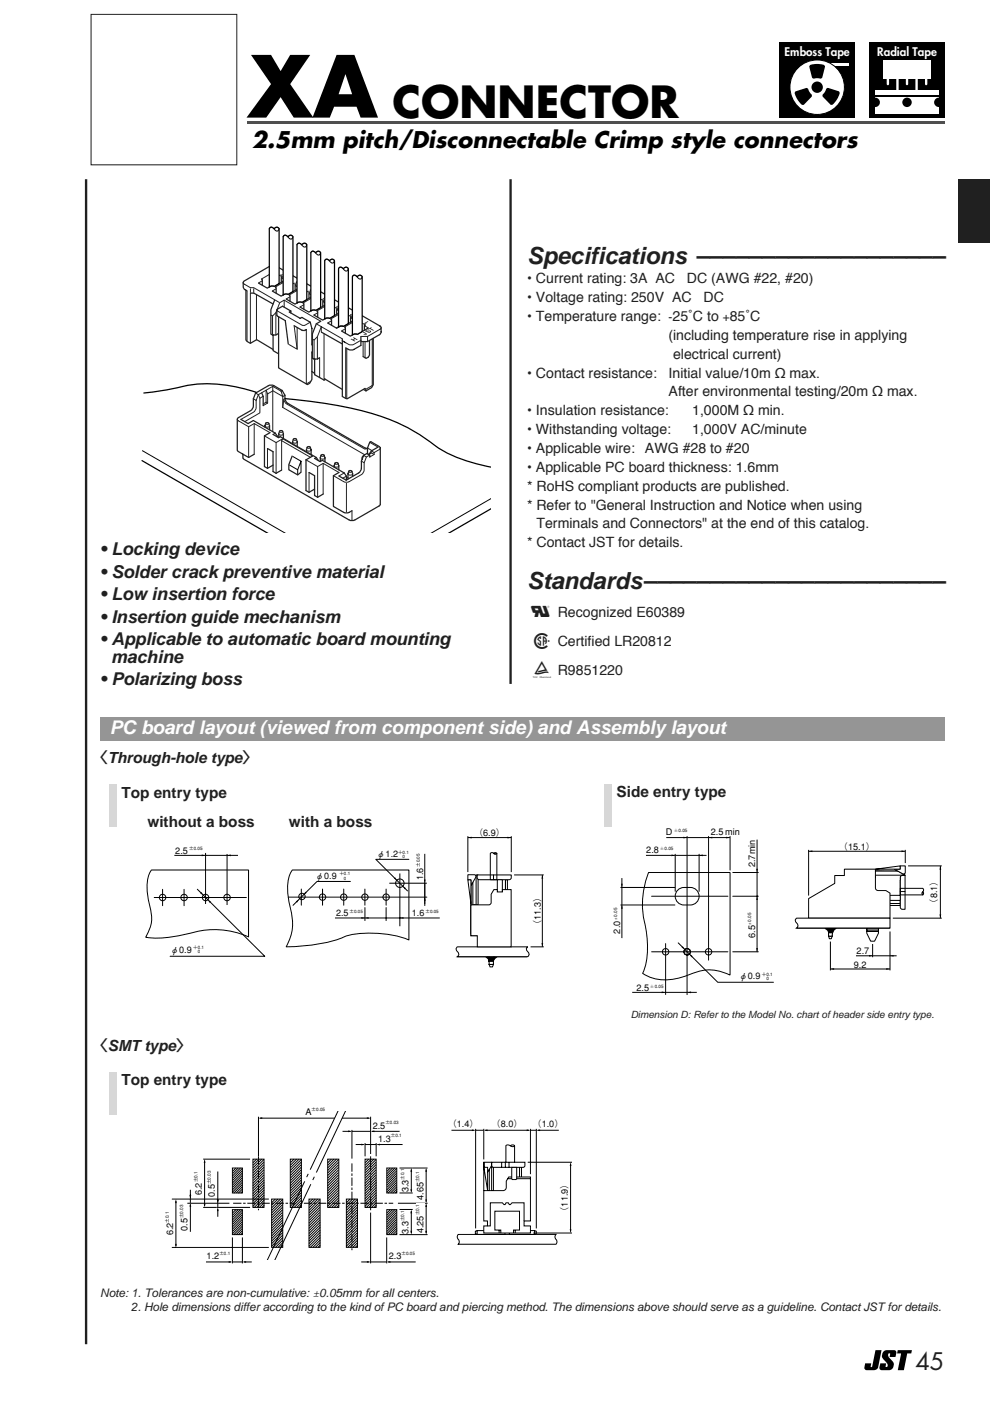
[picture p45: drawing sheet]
<svg xmlns="http://www.w3.org/2000/svg" width="210mm" height="297mm" viewBox="0 0 210 297" stroke-linecap="round" stroke-linejoin="round" font-family="sans-serif">
<defs><g id="words">
<text font-size="17.6" x="52.4" y="24.9">XA</text>
<text font-size="9.2" x="83.2" y="24.9">CONNECTOR</text>
<g font-size="7" fill="#231f20">
<text x="111.8" y="137.5">1</text>
<text x="111.8" y="143.7">2</text>
</g>
<g font-size="5" fill="#231f20">
<text x="111.8" y="56">Specifications –––––––––––––––––––</text>
<text x="111.8" y="124.9">Standards–––––––––––––––––––––––</text>
<text x="194.1" y="290.5">45</text>
</g>
<text font-size="4.8" x="53.4" y="31.3">2.5mm pitch/Disconnectable Crimp style connectors</text>
<text font-size="4.7" fill="#231f20" x="112.6" y="130.9">0</text>
<text font-size="4" fill="#fff" x="23.3" y="155.5">PC board layout (viewed from component side) and Assembly layout</text>
<g font-size="3.8" fill="#231f20">
<text x="21.3" y="117.7">• Locking device</text>
<text x="21.3" y="122.5">• Solder crack preventive material</text>
<text x="21.3" y="127.2">• Low insertion force</text>
<text x="21.3" y="132">• Insertion guide mechanism</text>
<text x="21.3" y="136.7">• Applicable to automatic board mounting</text>
<text x="23.6" y="140.5">machine</text>
<text x="21.3" y="145.2">• Polarizing boss</text>
</g>
<g font-size="3.2" fill="#231f20">
<text x="19.6" y="161.8">〈Through-hole type〉</text>
<text x="25.7" y="169.1">Top entry type</text>
<text x="130.7" y="169">Side entry type</text>
<text x="31.3" y="175.4">without a boss</text>
<text x="61.3" y="175.4">with a boss</text>
<text x="19.6" y="222.8">〈SMT type〉</text>
<text x="25.7" y="230.1">Top entry type</text>
</g>
<g font-size="3" fill="#231f20">
<text x="111.8" y="60">• Current rating: 3A AC</text>
<text x="111.8" y="64">• Voltage rating: 250V AC</text>
<text x="145.6" y="60">DC (AWG #22, #20)</text>
<text x="149.2" y="64">DC</text>
<text x="111.8" y="68">• Temperature range:</text>
<text x="142.6" y="68">25˚C to</text>
<text x="154.7" y="68">85˚C</text>
<text x="141.8" y="72">(including temperature rise in applying</text>
<text x="142.7" y="76">electrical current)</text>
<text x="111.8" y="80">• Contact resistance:</text>
<text x="141.8" y="80">Initial value/10m Ω max.</text>
<text x="111.8" y="88">• Insulation resistance:</text>
<text x="141.8" y="84">After environmental testing/20m Ω max.</text>
<text x="146.8" y="88">1,000M Ω min.</text>
<text x="111.8" y="92">• Withstanding voltage:</text>
<text x="146.8" y="92">1,000V AC/minute</text>
<text x="111.8" y="96">• Applicable wire:</text>
<text x="111.8" y="100">• Applicable PC board thickness: 1.6mm</text>
<text x="136.8" y="96">AWG #28 to #20</text>
<text x="111.8" y="104">* RoHS compliant products are published.</text>
<text x="111.8" y="108">* Refer to &quot;General Instruction and Notice when using</text>
<text x="113.7" y="112">Terminals and Connectors&quot; at the end of this catalog.</text>
<text x="111.8" y="116">* Contact JST for details.</text>
<text x="118.3" y="130.9">Recognized E60389</text>
<text x="118.3" y="137">Certified LR20812</text>
<text x="118.3" y="143.1">R9851220</text>
</g>
<g font-size="2.5" fill="#fff">
<text x="166.4" y="11.8">Emboss Tape</text>
<text x="186" y="11.8">Radial Tape</text>
</g>
<g font-size="2.5" fill="#231f20">
<text x="141.8" y="68">-</text>
<text x="153.3" y="68">+</text>
<text x="21.3" y="274.9">Note: 1. Tolerances are non-cumulative: ±0.05mm for all centers.</text>
<text x="27.8" y="277.9">2. Hole dimensions differ according to the kind of PC board and piercing method. The dimensions above should serve as a guideline. Contact JST for details.</text>
</g>
<text font-size="2.1" fill="#231f20" x="133.7" y="215.9">Dimension D: Refer to the Model No. chart of header side entry type.</text>
<g font-size="1.9">
<text x="100.5" y="177.3">（6.9）</text>
<text x="141.2" y="177.1">D</text>
<text x="150.7" y="177.1">2.5min</text>
<text x="37.2" y="181.1">2.5</text>
<text x="79.9" y="181.7">φ1.2</text>
<text x="137" y="180.9">2.8</text>
<text x="160.1" y="183.9" transform="rotate(-90 160.1 183.9)">2.7min</text>
<text x="177.9" y="180.2">（15.1）</text>
<text x="66.8" y="186.4">φ0.9</text>
<text x="89.7" y="186.7" transform="rotate(-90 89.7 186.7)">1.6</text>
<text x="71.2" y="194.3">2.5</text>
<text x="87.3" y="194.3">1.6</text>
<text x="114.7" y="197" transform="rotate(-90 114.7 197)">（11.3）</text>
<text x="131.5" y="197.9" transform="rotate(-90 131.5 197.9)">2.0</text>
<text x="198.7" y="192.4" transform="rotate(-90 198.7 192.4)">（8.1）</text>
<text x="36.1" y="202">φ0.9</text>
<text x="160.1" y="198.8" transform="rotate(-90 160.1 198.8)">6.5</text>
<text x="181.6" y="202.3">2.7</text>
<text x="156.6" y="207.6">φ0.9</text>
<text x="181" y="205.1">9.2</text>
<text x="134.9" y="210.1">2.5</text>
<text x="64.8" y="236.5">A</text>
<text x="79" y="239.3">2.5</text>
<text x="94.9" y="239">（1.4）</text>
<text x="104.2" y="239">（8.0）</text>
<text x="112.9" y="239">（1.0）</text>
<text x="80.2" y="242.1">1.3</text>
<text x="42.8" y="253.4" transform="rotate(-90 42.8 253.4)">6.2</text>
<text x="45.6" y="253.8" transform="rotate(-90 45.6 253.8)">0.5</text>
<text x="86.6" y="252.8" transform="rotate(-90 86.6 252.8)">3.3</text>
<text x="89.8" y="254.4" transform="rotate(-90 89.8 254.4)">4.65</text>
<text x="120.4" y="257.7" transform="rotate(-90 120.4 257.7)">（11.9）</text>
<text x="36.7" y="261.9" transform="rotate(-90 36.7 261.9)">6.2</text>
<text x="39.8" y="261" transform="rotate(-90 39.8 261)">0.5</text>
<text x="86.6" y="261.6" transform="rotate(-90 86.6 261.6)">3.3</text>
<text x="89.8" y="261.5" transform="rotate(-90 89.8 261.5)">4.25</text>
<text x="43.8" y="267">1.2</text>
<text x="82.4" y="267">2.3</text>
</g>
<g font-size="1">
<text x="142.9" y="176.3">±0.05</text>
<text x="40.1" y="180.3">±0.05</text>
<text x="72" y="185.6">＋0.1</text>
<text x="84.4" y="181">＋0.1</text>
<text x="84.4" y="181.8">0</text>
<text x="89" y="183.8" transform="rotate(-90 89 183.8)">±0.05</text>
<text x="139.9" y="180.3">±0.05</text>
<text x="72" y="186.5">0</text>
<text x="74.1" y="193.6">±0.05</text>
<text x="90.2" y="193.6">±0.05</text>
<text x="130.8" y="195.1" transform="rotate(-90 130.8 195.1)">± 0.05</text>
<text x="159.3" y="196.1" transform="rotate(-90 159.3 196.1)">±0.05</text>
<text x="41" y="201.1">＋0.1</text>
<text x="41" y="202.1">0</text>
<text x="137.8" y="209.5">±0.05</text>
<text x="161.6" y="206.9">＋0.1</text>
<text x="161.6" y="207.8">0</text>
<text x="66.1" y="235.6">±0.05</text>
<text x="81.7" y="238.4">±0.03</text>
<text x="82.9" y="241.2">±0.1</text>
<text x="41.9" y="250.7" transform="rotate(-90 41.9 250.7)">±0.1</text>
<text x="44.7" y="251.1" transform="rotate(-90 44.7 251.1)">±0.03</text>
<text x="85.7" y="250.1" transform="rotate(-90 85.7 250.1)">±0.1</text>
<text x="88.9" y="250.6" transform="rotate(-90 88.9 250.6)">±0.1</text>
<text x="88.9" y="257.7" transform="rotate(-90 88.9 257.7)">±0.1</text>
<text x="35.8" y="259.2" transform="rotate(-90 35.8 259.2)">±0.1</text>
<text x="38.9" y="258.3" transform="rotate(-90 38.9 258.3)">±0.03</text>
<text x="85.7" y="258.9" transform="rotate(-90 85.7 258.9)">±0.1</text>
<text x="46.5" y="266.1">±0.1</text>
<text x="85.1" y="266.1">±0.05</text>
</g>
</g></defs>
<path d="M184.3 8.9h16v16h-16z" fill="#000"/>
<g fill="#fff">
<path d="M187.3 12.8h10v4h-10z"/>
<path d="M188.1 15.6h.3l.1 .2v2l-.2 .3-.3-.3z"/>
<path d="M190.1 15.6h.4v.2v4.4l-.2 .2-.3-.2z"/>
<path d="M192.1 15.6h.4l.1 .2v2l-.3 .3-.2-.3z"/>
<path d="M194.2 15.6h.3l.1 .2v4.4l-.3 .2-.2-.2z"/>
<path d="M196.2 15.6h.3l.1 .2v2l-.2 .3-.3-.3z"/>
<path d="M185.6 19.2h13.5v5h-13.5z"/>
</g>
<g fill="#000">
<path d="M165.3 8.9h16v16h-16z"/>
<circle cx="185.6" cy="21.7" r="1"/>
<circle cx="192.3" cy="21.7" r="1"/>
<circle cx="199.1" cy="21.7" r="1"/>
</g>
<path d="M185.6 20.3h13.5" fill="none" stroke="#000" stroke-width=".25"/>
<path d="M175 13.4h5v.6h-5z" fill="#fff"/>
<circle cx="173.3" cy="18.5" r="5.8" fill="#fff" stroke="#000" stroke-width=".21"/>
<circle cx="173.3" cy="18.5" r="1.21" fill="#000"/>
<path d="M168.7 19.6l2.2-.8 .3 .2 .8 1.3-1.6 1.7a1.76 1.76 0 0 1-1.3-1.3zM171.8 14a3.9 3.9 0 0 1 2.9 0l-.5 2.3-.3 .2h-1.5zM175.4 18.8l2.3 .7a1.76 1.76 0 0 1-.6 1.8l-.2 .2a.63 .63 0 0 1-.7 .5l-1.6-1.7z" fill="#000" stroke="#000" stroke-width=".35"/>
<path d="M52.4 25.7h147.9v.6h-147.9z" fill="#4d4d4d"/>
<path d="M21 43h83v70h-83z" fill="#fff"/>
<g fill="none" stroke="#231f20" stroke-width=".21">
<path d="M52.4 61.8v10.4M53.1 62.1v10.7M54.4 62.5v9.5M58.7 65.7l5.3 3.2h.7l1.1-.6M60.3 63.6v1.5M61.3 73l1.5 .9M61.7 65.9l-.4 .2M62.4 69.1l.6 4.9M67.2 68.8l.8 .4M68.1 69.3v1.1M68.1 69.3l4.5 2.5M73.3 73.9v10.4"/>
<path d="M73.5 73.9v10.5M77 72.4v3.2"/>
</g>
<g fill="none" stroke="#231f20" stroke-width=".27">
<path d="M51.6 60v1l.8 .7M57.3 56.4l.6-.2 .6 .2 22.1 12.7 .2 .4M53.8 62.1l4.1 2.4M58.7 65.7l1.2-.8 1.8 1M58.8 67l1.7 1 .6 5M61.3 66.2l2.4 1.3 .3-.2 1.8 1M62.4 69.1l1.6 .9h.7M66.1 78.8l.6 .4M68.2 70.4l4.4 2.5M72.6 72.2v11.9M72.6 69.1l.2 .1M77 75.6l.4 .2"/>
<path d="M68.7 80.3l3.8 2.2M77.1 82.6l.5 .3"/>
</g>
<g fill="#231f20">
<path d="M74.3 66.6h.8l-.4-.2 .2-.1 .5 .3-1 .1v.2h.5l-.3 .1-.4-.1z"/>
<path d="M71.3 65l.2-.1a.52 .52 0 0 1 .9 0l-.2 .2-.1-.3h-.3l.1 .2-.4 .1 .4 .2h-.2l-.4-.1z"/>
<path d="M65.3 61.7h.6l-.2-.2 .2-.2 .5 .1 .1 .2-.1 .1-.2-.2h-.2l-.1 .1 .3 .1-.5 .3z"/>
<path d="M59.3 58.3l1.2-.3 .1 .1-.9 .2 .4 .3h-.2z"/>
<path d="M77.1 68.6l.9-.5 .1 .1-.6 .3 .2 .1-.1 .1z"/>
<path d="M68.2 63.4l.9-.4 .1 .1-.2 .1 .4 .2-1 .2zM68.6 63.4h.5l-.2-.2z"/>
<path d="M62.5 59.9l.4 .2 .1-.1-.3-.1 .1-.2 .4-.1 .3 .2a.61 .61 0 0 1-.5 .4 .61 .61 0 0 1-.6-.2zM63 59.8l.1 .2 .2-.2z"/>
</g>
<path d="M72.6 71.9v.3M72.8 69.2l-.6-.1-.8 .5M76.5 72.4h1.4M76.5 71.4v.7" fill="none" stroke="#231f20" stroke-width=".27"/>
<path d="M76.5 72.1l-1.4 .9-.6 .1-.6-.1-1.3-.8 .7 .5M80.8 69.5l-.2 .3-2.7 1.5h-1.4" fill="none" stroke="#231f20" stroke-width=".21"/>
<g fill="#231f20">
<path d="M74.3 71.9l.2-.1 .3 .2 .3-.2-.3-.2 .2-.1 .8 .5-.1 .1-.4-.2-.3 .2 .3 .2-.1 .1z"/>
<path d="M76.9 70.4l.2-.1 .7 .6-.6 .1-.2-.1 .6-.1z"/>
<path d="M77.4 70.1l.7-.2 .1 .1-.5 .2 .7-.1 .3 .2-.2 .2-.5 .1-.1-.1 .5-.1v-.2a.76 .76 0 0 1-1-.1z"/>
<path d="M78 69.8l.7-.4 .2 .1-.3 .1 .7 .4-.2 .1-.7-.4-.2 .2z"/>
</g>
<g fill="none" stroke="#231f20" stroke-width=".21">
<path d="M55.6 59.5l-.8 .5M57.8 57.9v2.7M58.6 58.4v2M58.9 58.3v2M59.6 58.9l.9 .5M59.9 58.7l-1-.5-.3 .1-.8-.5-2.4 1.4M60.7 59.6v2.7M61.8 60v2M51.6 60l1.5 1h.7l4.4 2.6M53.1 61.2v.8M53.8 61.2v.8M57.4 66.8l.4 .2 .7-.7 .8-2.1 1-.6 7.7 4.5"/>
<path d="M57.8 67v4M58.4 63.6l.8 .5M58.5 66.3v4.7M58.5 61.2l-.8 .5M61.5 62.9l-.8 .5M61.6 60.1v2M62.6 60.6l.8 .5M62.8 60.4l-1-.5-.2 .1-.9-.5-2.3 1.4M63 69.4v4.6M63.7 61.3v2.7M64.4 64.6l-.8 .5M64.5 61.8v2"/>
<path d="M64.7 61.7v2M65 69.9v11.5l.9-.5M65.5 62.3l.9 .5M65.7 62.1l-1-.5-.2 .1-.8-.5-2.4 1.4M66.6 72.1v4M66.6 63v2.7M67.3 71.4v4.7M67.4 66.3l-.9 .5M67.4 63.5v2M67.7 63.4v2M67.8 75.9v4.1M68.1 69.3l-.8 2.1-.7 .7-.4-.2"/>
<path d="M68.4 64l.9 .5M68.7 63.8l-1-.6-.3 .2-.8-.5-2.4 1.3M68.7 70.8v9.4M69.5 64.7v2.7M70.3 68l-.8 .5M70.4 65.2v2M70.6 65.1v2M71.4 65.7l.8 .4M71.6 65.5l-1-.6-.2 .2-.9-.5-2.3 1.3M72.5 66.4v2.7M73.2 69.7l-.8 .5M73.3 66.9v2"/>
<path d="M73.6 66.8v2M74.3 67.3l.9 .5M74.6 67.2l-1-.6-.3 .2-.8-.5-2.4 1.3M75.4 68.1v2.7M76.3 68.6v2M76.5 68.5v2M77.3 69l.8 .5M77.4 72.4v3.4M77.5 68.9l-1-.6-.2 .2-.9-.5-2.3 1.3M77.9 71.3v1.1M78.9 71.9v9.8l-1.4 .8M77.4 82.4l.2 .5"/>
<path d="M78.9 81.7l.1 .1"/>
</g>
<g fill="none" stroke="#231f20" stroke-width=".27">
<path d="M55.5 59.2l.1 .1v1.2M57.3 56.4l-5.5 3.2-.2 .4M59.8 58.8l-.2 .1v1M60.4 59.4l-2.3 1.3-.6-.1-.8 .5-1.9-1.1M52.1 61.5v10.6l1 .7 1.3-.8 3.5 2.1M53.1 62.1h.7M57.9 71v3.3l1.2 .7M58.2 63.6l-.8 2.1v5.1l.4 .2h.7l.5-.3M58.4 60.9l.1 .1v1.2M58.7 65.8v1.1M58.7 66.8l.1 .2M59.1 67.2v10.8l6.1 3.5 .5-.2 .4-.8 .1-6"/>
<path d="M61.3 62.6l.2 .1v1.2M61.7 65.9v.5M62.8 60.5l-.2 .1v1M63.4 61.1l-2.3 1.3-.7-.1-.8 .5-1.8-1.1M64.3 64.3h.1v1.3M65 69.9l-.4 .2M65.7 62.2l-.2 .1v.9M65.8 68.3l.3 1.3 .1 3.6M66.3 62.8l-2.3 1.3-.6-.1-.9 .5-1.8-1.1M66.7 76.1v3.3l2 1.2 .3-.2M67.2 66h.2v1.2M68 68.1l-.9 .6-.9 2.1v5.1l.4 .2h.7l.4-.2"/>
<path d="M68.6 63.8l-.2 .2v.9M69.2 64.5l-2.3 1.3-.6-.1-.8 .5-1.9-1.1M70.1 67.7h.2v1.2M71.6 65.5l-.2 .2v.9M72.2 66.2l-2.3 1.3-.7-.1-.8 .5-1.8-1.1M73.1 69.3l.1 .1v1.2M74.5 67.2l-.2 .1v1M75.1 67.9l-2.3 1.3-.6-.1-.8 .5-1.9-1.1M76.5 72.1v1.1l-1.7 1a1.69 1.69 0 0 1-1.5-.5M77.4 68.9l-.1 .1v1M78.1 69.6l-2.3 1.3-.7-.1-.8 .5-1.9-1.1M78.3 72.2v3.1l-.2 .4-.5 .3-.2-.2"/>
<path d="M79.1 71.7v9.9l-.3 .6-1.2 .7M80.8 69.5v.9M80.8 70.4l-.3 .6-2.6 1.4M77.4 82.4l-3.8 2.2-1-.5"/>
</g>
<path d="M65 69.9l-.4 .2" fill="none" stroke="#ec008c" stroke-width=".21"/>
<path d="M75.7 58.7l.2-.2a.52 .52 0 0 1 .5-.1 .52 .52 0 0 1 .4 .4M75.8 58.8a.55 .55 0 0 0-.6-.5 .55 .55 0 0 0-.5 .5" fill="none" stroke="#000" stroke-width=".21"/>
<path d="M74.8 58.6a.55 .55 0 0 1 .9 .1l.2-.2a.52 .52 0 0 1 .9 .3v11.5l-1 .6-.7-.1-.4 .2z" fill="#fff" stroke="#000" stroke-width=".27"/>
<path d="M72.8 57l.2-.2a.52 .52 0 0 1 .5-.1 .52 .52 0 0 1 .4 .4M72.8 57.1a.55 .55 0 0 0-.5-.5 .55 .55 0 0 0-.5 .5M75.7 58.7a.61 .61 0 0 0 1 .3v-.3" fill="none" stroke="#000" stroke-width=".21"/>
<path d="M71.8 56.9a.55 .55 0 0 1 1 .1l.2-.2a.52 .52 0 0 1 .9 .3v11.5l-1.1 .6-.6-.1-.4 .2z" fill="#fff" stroke="#000" stroke-width=".27"/>
<path d="M69.8 55.3l.2-.2a.52 .52 0 0 1 .5-.1 .52 .52 0 0 1 .4 .4M69.9 55.4a.55 .55 0 0 0-.5-.5 .55 .55 0 0 0-.6 .5M72.8 57a.61 .61 0 0 0 .9 .3l.1-.2" fill="none" stroke="#000" stroke-width=".21"/>
<path d="M68.9 55.2a.55 .55 0 0 1 .9 .1l.2-.2a.52 .52 0 0 1 .9 .3v11.5l-1 .6-.7-.1-.4 .2z" fill="#fff" stroke="#000" stroke-width=".27"/>
<path d="M66.9 53.6l.2-.2a.52 .52 0 0 1 .5-.1 .52 .52 0 0 1 .4 .4M67 53.7a.55 .55 0 0 0-.6-.5 .55 .55 0 0 0-.5 .5M69.8 55.3a.61 .61 0 0 0 1 .3l.1-.2" fill="none" stroke="#000" stroke-width=".21"/>
<path d="M66 53.5a.55 .55 0 0 1 .9 .1l.2-.2a.52 .52 0 0 1 .9 .3v11.5l-1.1 .6-.6-.1-.4 .2z" fill="#fff" stroke="#000" stroke-width=".27"/>
<path d="M64 51.9l.2-.2a.52 .52 0 0 1 .5-.1 .52 .52 0 0 1 .4 .4M64 52a.55 .55 0 0 0-.5-.4 .55 .55 0 0 0-.5 .4M66.9 53.6a.61 .61 0 0 0 1 .3v-.2" fill="none" stroke="#000" stroke-width=".21"/>
<path d="M63 51.8a.55 .55 0 0 1 1 .1l.2-.2a.52 .52 0 0 1 .8 .3v11.5l-1 .6-.6-.1-.4 .2z" fill="#fff" stroke="#000" stroke-width=".27"/>
<path d="M61 50.2l.2-.1a.52 .52 0 0 1 .5-.2 .52 .52 0 0 1 .4 .4M61.1 50.3a.55 .55 0 0 0-.5-.4 .55 .55 0 0 0-.6 .4M64 52a.61 .61 0 0 0 .9 .2l.1-.2" fill="none" stroke="#000" stroke-width=".21"/>
<path d="M60.1 50.1a.55 .55 0 0 1 .9 .1l.2-.2a.52 .52 0 0 1 .9 .3v11.5l-1 .6-.7-.1-.4 .2z" fill="#fff" stroke="#000" stroke-width=".27"/>
<path d="M58.1 48.5l.2-.1a.52 .52 0 0 1 .5-.2 .52 .52 0 0 1 .4 .4M58.2 48.6a.55 .55 0 0 0-.6-.4 .55 .55 0 0 0-.5 .4M61 50.3a.61 .61 0 0 0 1 .2l.1-.2" fill="none" stroke="#000" stroke-width=".21"/>
<path d="M57.2 48.4a.55 .55 0 0 1 .9 .1l.2-.1a.52 .52 0 0 1 .9 .2v11.5l-1.1 .6-.6-.1-.4 .2z" fill="#fff" stroke="#000" stroke-width=".27"/>
<path d="M58.1 48.6a.61 .61 0 0 0 1 .2v-.2M30.1 95.5l30.4 17.5M61.4 98.6l1.6 .9M62.1 96.8l1.6 .9M63.8 100.1v-2.3l-.7 1.8v1.1M104.1 105.7l-12.7 7.3" fill="none" stroke="#000" stroke-width=".21"/>
<g fill="none" stroke="#231f20" stroke-width=".21">
<path d="M50.3 88.9l.2 .3 2.2 1.3 1.2-.7 3.3 1.9M52.7 90.5v6.5M53.7 84.5l.6 .4M53.9 89.8v6.5M54.2 83.3l.6 .4M54.3 84.9v1.5l-.4 .8-2.8 1.7M54.8 83.7l.3 .7M54.8 83.7l-.5 1.2M55.8 84l-.7 .4v3.1l-3.2 1.9M56.1 92.4l2.4 1.4 1.4-.8M56.4 85.3l-.6 .3M56.4 85.3l.3 .2-.9 .5"/>
<path d="M56.7 95.1v4.2M56.7 83.5l-.3-.7v2.5M56.7 83.5l1.2-.6 2 1.2M56.7 83.5v2M57 89.8l-.3 .2-.4-.2M57.2 90.3l-.4 .3-.5-.1-.1-.2M57.8 81.9v9.6M57.8 81.9l1.8 1M57.8 81.9l-3 1.8M58.4 91.8l-.5 .3M58.5 93.8v6.5M58.8 92.5v.2"/>
<path d="M59.6 82.9l.3 1.2M59.7 93.4v6.3M59.7 93.4l6.1 3.6M59.8 82.8l-.2 .1M59.9 91.5l-.2 .2-.4-.2M59.9 93l-.2 .4M59.9 93l6.4 3.7M59.9 84.1v2.3M60.1 92l-.4 .3-.5-.1-.1-.2M60.4 83.8l-.4 .3M62.9 93.2l-.3 .2-.4-.2M63 93.7l-.3 .3-.5-.1-.2-.2"/>
<path d="M64.9 97.5l2.4 1.4 1.2-.7M65.8 94.9l-.2 .2-.5-.2M66 95.4l-.4 .3-.5-.1-.1-.2M67.1 97l-.4 .2M67.3 98.9v6.5M68.5 98.2v6.6M68.5 98.2l3.4 2M68.7 96.6l-.2 .1-.4-.1M68.9 97.1l-.4 .2h-.4l-.2-.2M71.7 98.2l-.3 .2-.4-.1M71.8 98.8l-.3 .2h-.5l-.2-.2M74.6 99.9l-.2 .2-.5-.1"/>
<path d="M76.6 97.8l.6 .3M77.1 96.6l.6 .3M78.4 96.5l-.7 .4-.5 1.2v1.5l-.3 .8-2.9 1.7-.9 .1-2.4-1.3M78.4 93.8l1.7 1M78.7 95.6l.6 .3M78.7 96l.6 .4M78.9 95.5l-1-.5-.3 .2-.4-.1-16.4-9.5-.4-.4-.2-.6-.3 1.8 17.4 10M80.6 95l-.2 .3-1.1 .6v.5l-.9 .5M65.5 100.2v4.2M73 100.3l-1.1 .6M73.4 101l-.7 .4M73.5 102.5v6.1"/>
<path d="M73.5 101.1l.3 .2M74.6 108.3v1.9M74.8 100.4l-.4 .3h-.5l-.1-.2"/>
</g>
<g fill="none" stroke="#231f20" stroke-width=".27">
<path d="M51.1 88.9l1.5 .9 1.1-.6 4.7 2.6 .4 .7-.1 .1M55.5 83.3l.3 .8v1.9M56.3 89.7l-.1 .9M56.7 95.1l1.2 .7v4.2l.6 .3 1.2-.6M57 89.7l.2 1.4M57 89.8l-.4-.2-.3 .2M57.2 91.7l-1.1 .7v6.5l.6 .4 1.2-.7M57.9 92.1l1.2 .7 .3-.2 7.7 4.4 .4 .7M59.3 91.4l-.2 1.4M59.9 91.4l.2 .6v.9M59.9 91.5l-.4-.2-.2 .2M61.9 96.7l-.7 1.8v1.1l1.9 1.1 .7-.5"/>
<path d="M62.2 93.2l.2-.2 .4 .1 .2 .6v1M62.2 93.1l-.2 1M65.1 94.9l.3-.2 .4 .1 .2 .6v1M65.1 94.8l-.1 1M66.3 96.7l-1.4 .8v6.5l.6 .4 1.2-.7M66.7 97.2l1.2 .7 .4-.3 4.7 2.7 .4 .7v.8M68.1 96.5l-.2 1.3M68.7 96.5l.2 1.4M68.7 96.6l-.4-.2-.2 .2M71 98.3l.3-.2 .3 .1 .2 .6v.8M71 98.2l-.2 .8M73.9 100l.3-.2h.3a1.2 1.2 0 0 1 .3 1.2"/>
<path d="M74 99.9l-.2 .6v1.1M77.1 96.6l-.3 .4v.3M77.1 96.6l.7-.4 .6 .3v.4M77.1 96.6l-.5 1.2v1.8l-.3 .5-2.9 1.7-1.5-.9M77.9 95l.5-1.2 .2-.2 1.8 1.1 .2 .3v12l-5.4 3.3-.6 .1-.6-.2-22.3-12.8-.2-.4v-.7M77.9 95v1.2M77.9 95h-.5l-16.6-9.7a1.73 1.73 0 0 1-.4-1.5 3.4 3.4 0 0 0-3.2-2.1l-3 1.6-.5 1.2v1.6l-.2 .5-.4 .5-2.8 1.7v6.7l2.4 1.5 1.2-.7M78.7 96l-.5 .3M80.1 94.8l-1.4 .8-.4 .7M65.5 100.2l1.2 .7v4.2l.6 .3 1.2-.6M71.9 100.2l-1.2 .7v6.5l2.4 1.3a1.71 1.71 0 0 0 1.5-.4"/>
</g>
<path d="M30.1 97.7l26.7 15.3M54.3 83.2a29.7 29.7 0 0 0-18.6-.6l-5.2 .7M60.5 84.5a79.2 79.2 0 0 1 22.8 4.7 41.1 41.1 0 0 1 9.9 5.9 32.7 32.7 0 0 0 10.9 3.9M104.1 107.9l-9 5.1" fill="none" stroke="#000" stroke-width=".27"/>
<path d="M18.3 38v247M108.3 38v107" fill="none" stroke="#231f20" stroke-width=".5"/>
<path d="M19.3 3.1h30.9v31.8h-30.9z" fill="#fff"/>
<path d="M19.3 3.1h30.9v31.8h-30.9z" fill="none" stroke="#231f20" stroke-width=".21"/>
<path d="M127.3 172.3h74v42h-74z" fill="#fff"/>
<g fill="none" stroke="#000" stroke-width=".21">
<path d="M141.3 177.6h13.5M145.7 177.3v33.6M150.2 177.3v26.3M154.8 177.3v7.2M160.5 178.1v23.7M131.6 191.9h11.6M131.6 188.2h11.6M131.9 186.2v12.7M137 181.4h12.8M137.5 185h17.3v21.7a9.5 9.5 0 0 0-8.9 0 10.2 10.2 0 0 1-9.6-.3 17.6 17.6 0 0 0 .3-11 18.1 18.1 0 0 1 .9-10.4zM138.2 190h16.1M143.2 181.1v7.9"/>
<path d="M143.7 188.7a3.6 3.6 0 0 1 4 0 1.86 1.86 0 0 1 .4 2 1.86 1.86 0 0 1-1.7 1.2 2.67 2.67 0 0 1-3-.9 1.86 1.86 0 0 1 .3-2.3zM143.8 199.9l8.4 8.4h11.8M148.2 181.1v7.9M155.4 190h5.4M155.4 185h5.4M171.4 180.2v9.7M171.4 180.5h20.5M175.7 194.7h.8v3.8h-.8zM175.7 198.5h.8l-.2 .5h-.5zM176.1 199.6v6.1M183.8 194.7h2.5v2.7h-2.5zM183.8 197.4h2.5v.5l-.9 1.6h-.8l-.8-1.6z"/>
<path d="M183.8 197h2.5M188.7 197.5v8.2M189.3 194.7h10.4M191.9 180.2v2.8M192.5 183.6h7.2M199.4 183.6v11.1M134 210.4h13.7M138.2 201.8h16.1M141.1 200.1v10.8M155.4 201.8h5.4M176.1 205.4h12.6M181.5 202.6h8.6"/>
<path d="M185 200.1v2.8"/>
<circle cx="141.1" cy="201.8" r=".68"/>
<circle cx="145.7" cy="201.8" r=".68"/>
<circle cx="150.2" cy="201.8" r=".68"/>
</g>
<circle cx="145.7" cy="201.8" r=".68" fill="none" stroke="#000" stroke-width=".21" stroke-dasharray=".3 .2 .3 .2"/>
<g fill="#000">
<path d="M144.9 177.4l.8 .2-.8 .2zM150.2 177.6l.8-.2v.4zM154 177.4l.8 .2-.8 .2zM131.9 191.9l.1 .8h-.3zM131.7 187.4h.3l-.1 .8zM142.4 181.2l.8 .2-.8 .1zM148.2 181.4l.8-.2v.3zM160.5 190l.2 .8h-.4zM160.3 184.2h.4l-.2 .8zM171.4 180.5l.8-.2v.4zM191.1 180.3l.8 .2-.8 .2zM199.4 183.6l.2 .8h-.4z"/>
<path d="M199.2 193.9h.4l-.2 .8zM140.3 210.2l.8 .2-.8 .2zM144.8 200.6l.4 .7-.7-.4zM145.7 210.4l.8-.2v.4zM146.2 202.3l.7 .4-.3 .3zM160.3 201h.4l-.2 .8zM176.1 205.4l.8-.1v.3zM184.3 202.5l.8 .1-.8 .2zM187.9 205.3l.8 .1-.8 .2zM188.7 202.6l.8-.1v.3z"/>
</g>
<g fill="#fff" stroke="#000" stroke-width=".21">
<path d="M175.7 194.7h.8a3.1 3.1 0 0 0 .3 2.2l-.3 1.6h-.8v-.6a1.49 1.49 0 0 0 0-1.7z"/>
<path d="M190.9 187v4.6h-2.2z"/>
<path d="M188.7 191.6h2.2v.4h-2.2z"/>
<path d="M190.9 186.6v.4z"/>
<path d="M191.1 185.6h.8v7.2l-.8-.1-.2-.3v-6.4z"/>
<path d="M185.6 184.6h4.7l1.6 1h-.6l-.4 .2v.8z"/>
<path d="M185.6 184.6l4-.3 .7 .3z"/>
<path d="M189.6 184.3h1.3v-.7h1v1.5l-.4 .2z"/>
<path d="M185.6 184.3l5.3-.7v.7z"/>
<path d="M186 190.1l.3-.3h4.6v1.1h-4.6l-.3-.3z"/>
</g>
<path d="M190.9 188.3l4.8 .1a.75 .75 0 0 1-.2 1l.2 .3h-4.8z" fill="none" stroke="#000" stroke-width=".21"/>
<g fill="#fff" stroke="#000" stroke-width=".21">
<path d="M195.7 189l.1 .5-.1 .2-.2-.2z"/>
<path d="M171.4 190.5l5.6-3.2v-1.7h2v-1.3h6.6l.1 4.2 .5 .3h1.6l.9 .6v5.3h-17.3z"/>
<path d="M168.8 194.7h19.9v2.1h-19.8l.3-.3v-.4l-.6-.9z"/>
</g>
<path d="M168.8 196.9l.1-.1h19.8v.1h-11.3a1.33 1.33 0 0 0-.8 1h-1a1.33 1.33 0 0 0-.8-1z" fill="#000"/>
<path d="M185.6 185.6h6.3M190.9 189h1" fill="none" stroke="#000" stroke-width=".21"/>
<path d="M25.3 173h96v32.8h-96z" fill="#fff"/>
<g fill="none" stroke="#000" stroke-width=".21">
<path d="M99.2 177.3v7.6M99.2 177.6h9.2M108.4 177.3v7.6M32.1 184.5h20.6v14.1a18 18 0 0 0-13-.6 23.3 23.3 0 0 1-8.8 .7 7.6 7.6 0 0 0 .8-7 9.6 9.6 0 0 1 .2-7zM32.7 190.3h19.5M34.5 188.6v3.4M37 181.4h13.5M39 188.6v3.4M41.8 188.5l14.3 14.2h-20M43.6 180.8v10.9M48.1 181.1v10.8M109 185.5h6.3"/>
<path d="M115 185.5v15.3M112.5 200.8h2.8"/>
<circle cx="34.5" cy="190.3" r=".68"/>
<circle cx="39" cy="190.3" r=".68"/>
<circle cx="43.6" cy="190.3" r=".68"/>
<circle cx="48.1" cy="190.3" r=".68"/>
</g>
<path d="M99.2 177.6l.8-.2v.4zM107.6 177.4l.8 .2-.8 .2zM42.7 189.1l.4 .7-.7-.4zM42.8 181.2l.8 .2-.8 .1zM44.1 190.8l.7 .4-.3 .3zM48.1 181.4l.8-.2v.3zM115 185.5l.2 .8h-.4zM114.8 200h.4l-.2 .8z" fill="#000"/>
<g fill="#fff" stroke="#000" stroke-width=".21">
<path d="M100.9 185.5h.5v11.3l-.2 .2-.3-.2z"/>
<path d="M107.2 197.8l.2 .3-.2 .1z"/>
<path d="M107.2 186.5h.4v11.4l-.2 .2-.2-.3z"/>
<path d="M100.3 187.1v4.7h.9v5.9l-.3 .3h-1v-10.2z"/>
<path d="M99.2 185.5h1.5l.2 .4-1 1.9v-1.3h-.7z"/>
<path d="M99.2 186.5h.7v5.1z"/>
</g>
<path d="M99.8 191.8h1.4v6.6h-1.4zM103.7 200.8h.9v3.7h-.9zM103.7 204.5h.9l-.2 .5h-.5zM103.7 202.2v1.7a1.69 1.69 0 0 1 0-1.7zM104.6 202.2a1.69 1.69 0 0 1 0 1.7z" fill="none" stroke="#000" stroke-width=".21"/>
<path d="M96.9 200.8h15l-.3 .2v.3l.6 .9-.1 .3-.2 .3h-14.9l.2-.3 .1-.3-.6-.9z" fill="#fff" stroke="#000" stroke-width=".21"/>
<path d="M96.8 203l.2-.2h14.9l-.2 .2h-6.2a1.33 1.33 0 0 0-.8 .9h-1a1.33 1.33 0 0 0-.8-.9z" fill="#000"/>
<g fill="#fff" stroke="#000" stroke-width=".21">
<path d="M107.2 186.5v11.3z"/>
<path d="M101.2 185.5h7.2v.6l-.1 .2-.3 .2h-6.4l-.4-.2z"/>
<path d="M105.4 186.5h1.1v4.6l-.3 .3h-.4l-.4-.3z"/>
<path d="M99.8 191.8h4.1l.2-.4v-1.8l.6-1h.7v.5h1.1v-.5h1.9v12.2h-7.2v-2.4h-1.4z"/>
<path d="M104.6 180.9l.5-.1 .2 .1-.2 .2z"/>
</g>
<path d="M104 180.9a.75 .75 0 0 1 1 .2l.3-.2v5.6h-1.3z" fill="none" stroke="#000" stroke-width=".21"/>
<path d="M104.6 185.5v1z" fill="#fff" stroke="#000" stroke-width=".21"/>
<g fill="none" stroke="#000" stroke-width=".21">
<path d="M61.1 190.2h29.4M62 184.5h24.7v14.8a21.6 21.6 0 0 0-16.2 .2 41.9 41.9 0 0 1-9.8 1.2 10.2 10.2 0 0 0 .8-8.4 10.3 10.3 0 0 1 .3-7.5zM63.9 188.5v3.4M68.4 188.5v3.4M71 194.6h10.8M72.9 188.5v3.4M74.3 186.9h-7.1l-5.1 5M77.4 188.5v3.4M77.4 192.4v2.8M81.9 194.6h11.3M81.9 188.5v3.4M81.9 192.4v2.8"/>
<path d="M82.5 187.3h8M84.8 185.2v11.2M86.7 182.2h-7l6.7 6.7M90.1 181v11.1M72.6 239.9h1.7M74.6 239.6v6M74.6 239.9h4M78.9 239.9h5.8M36.4 254.2h20.6M39.7 255.1h8.9M43.1 245.8h9.9M43.1 256h9.9"/>
<path d="M43.4 246.1v9.6M46.2 248.4v7.6M46.2 256.3v1.7M49.3 247.6h2.1v5.3h-2.1zM75.4 242.7h1.7M77.4 242.4v2.8M77.4 242.7h2.4M78.6 257.1v10.8M79.8 242.4v2.8M80.1 242.7h5.3M43.7 267.6h5.3M49.3 267.6h2.1"/>
<path d="M49.3 262.4v5.5M51.4 262.4v5.5M51.7 267.6h1.7M76.6 267.6h1.7M78.6 267.6h3.4M82 262.4v5.5M82.3 267.6h5.8"/>
<circle cx="64" cy="190.1" r=".67"/>
<circle cx="68.4" cy="190.2" r=".67"/>
<circle cx="72.9" cy="190.2" r=".67"/>
<circle cx="77.4" cy="190.2" r=".67"/>
<circle cx="81.9" cy="190.2" r=".67"/>
<circle cx="84.8" cy="187.3" r=".9"/>
</g>
<g fill="#000">
<path d="M62.7 191.1l.7-.4-.4 .7zM64.8 189.1l.2 .2-.7 .4zM76.6 194.4l.8 .2-.8 .2zM77.4 194.6l.8-.2v.4zM83.5 186.3l.3-.3 .4 .7zM84.8 194.6l.8-.2v.4zM85.4 187.9l.7 .4-.3 .3zM90.1 190.2l.1 .8h-.3zM89.9 186.5h.3l-.1 .8zM78.6 239.9l.8-.2v.3zM43.4 245.8l.2 .8h-.4zM43.2 255.2h.4l-.2 .8z"/>
<path d="M46 254.3h.4l-.2 .8zM46.2 256l.2 .8h-.4zM73.8 239.7l.8 .2-.8 .1zM76.6 242.5l.8 .2-.8 .1zM79.8 242.7l.7-.2v.3zM48.5 267.4l.8 .2-.8 .1zM51.4 267.6l.8-.2v.3zM77.8 267.4l.8 .2-.8 .1zM82 267.6l.8-.2v.3z"/>
<circle cx="81.9" cy="194.6" r=".18"/>
</g>
<path d="M86.4 192.9h.7v1.4h-.7z" fill="#fff" stroke="#fff" stroke-width=".21"/>
<g fill="#fff">
<path d="M80.1 240.5h5.3v1.8h-5.3z"/>
<path d="M43.7 265.4h5.3v1.7h-5.3z"/>
<path d="M78.9 237.7h5.8v1.8h-5.8z"/>
<path d="M41.2 248.2h1.8v5.3h-1.8z"/>
</g>
<path d="M37.3 254.3l.2 .8h-.4zM37.1 263.7h.4l-.2 .8z" fill="#000"/>
<path d="M37.3 254.6v9.6" fill="none" stroke="#000" stroke-width=".21"/>
<g fill="#fff">
<path d="M35.1 256.8h1.8v5.3h-1.8z"/>
<path d="M44 248.1h1.8v5.8h-1.8z"/>
</g>
<path d="M40.2 253.4h.3l-.1 .8zM40.4 255l.1 .8h-.3z" fill="#000"/>
<path d="M40.4 252.3v2.7M40.4 255.3v5.9" fill="none" stroke="#000" stroke-width=".21"/>
<g fill="#fff">
<path d="M82.3 265.4h5.8v1.7h-5.8z"/>
<path d="M64.5 234.9h4.6v1.8h-4.6z"/>
</g>
<path d="M54.8 236.8v8.4M55.1 237.1h23.2M78.6 236.8v7.9" fill="none" stroke="#000" stroke-width=".21"/>
<path d="M54.8 237.1l.8-.2v.3zM77.8 236.9l.8 .2-.8 .1z" fill="#000"/>
<path d="M49.4 255.1h34" fill="none" stroke="#000" stroke-width=".21" stroke-dasharray="1.8 .4 .5 .4" stroke-linecap="butt"/>
<path d="M85 247.6h1.8v5.3h-1.8z" fill="#fff"/>
<path d="M87.2 247.6l.2 .8h-.4zM87.2 256.5l.2 .8h-.4zM87 252.1h.4l-.2 .8zM90.4 247.6l.1 .8h-.3zM90.4 255.1l.1 .8h-.3zM90.2 254.3h.3l-.1 .8zM87 261h.4l-.2 .8zM90.2 261h.3l-.1 .8z" fill="#000"/>
<path d="M84.4 255.1h6.3M84.7 252.9h2.8M84.7 256.4h2.8M84.7 247.6h6M87.2 247.9v4.7M87.2 256.8v4.7M90.4 247.9v6.9M90.4 255.4v6.1M84.7 261.8h6" fill="none" stroke="#000" stroke-width=".21"/>
<g fill="#fff">
<path d="M88.2 255.2h1.7v6.4h-1.7z"/>
<path d="M88.2 248.2h1.7v6.4h-1.7z"/>
</g>
<path d="M78.6 245.2v11.4" fill="none" stroke="#000" stroke-width=".21" stroke-dasharray="3.2 .4 .4 .4" stroke-linecap="butt"/>
<path d="M54.8 245.2v11.4M74.6 246.7v18.4" fill="none" stroke="#000" stroke-width=".21" stroke-dasharray="1.8 .4 .5 .4" stroke-linecap="butt"/>
<path d="M71.8 235.4h1.5l-15.2 32.1h-1.6z" fill="#fff" stroke="#000" stroke-width=".21"/>
<g fill="#fff">
<path d="M65.2 247.7l3.4 1.6-.4 .9-3.4-1.6z"/>
<path d="M64.5 249.3l3.3 1.6-.4 .9-3.3-1.6z"/>
<path d="M70.8 234h4.4v1.6h-4.4z"/>
<path d="M55 267.2h4.4v1.6h-4.4z"/>
</g>
<g fill="none" stroke="#000" stroke-width=".21">
<path d="M49.3 256.5h2.1v5.3h-2.1zM50 247.7l-.7 .6M50 256.5l-.7 .7M50.5 247.6l-1.2 1.2M50.5 256.5l-1.2 1.2M51 247.7l-1.7 1.6M51 256.5l-1.7 1.6M51.4 250.2l-2.1 2.1M51.4 259l-2.1 2.1M51.4 251.2l-1.8 1.8M51.4 250.7l-2.1 2.1M51.4 249.7l-2.1 2"/>
<path d="M51.4 249.2l-2.1 2.1M51.4 248.7l-2.1 2.1M51.4 248.2l-2.1 2.1M51.4 247.7l-2.1 2.1M51.4 260l-1.8 1.8M51.4 259.5l-2.1 2.1M51.4 258.5l-2.1 2M51.4 258l-2.1 2.1M51.4 257.5l-2.1 2.1M51.4 257.1l-2.1 2M51.4 256.6l-2.1 2M51.4 251.6l-1.3 1.3"/>
<path d="M51.4 252.1l-.9 .9M51.4 252.6l-.4 .4M53.6 245.8h2.4v10.2h-2.4zM54.4 245.8l-.8 .7M55 245.7l-1.4 1.4M55.5 245.8l-1.9 1.8M55.9 248.6l-2.3 2.3M55.9 249.7l-2.3 2.3M55.9 249.1l-2.3 2.3M55.9 248l-2.2 2.3M55.9 247.5l-2.3 2.3M55.9 246.9l-2.3 2.3"/>
<path d="M55.9 246.4l-2.3 2.3M55.9 245.9l-2.3 2.2M56 250.2l-2.4 2.3M56 253.4l-2.4 2.4M56 250.7l-2.4 2.4M56 251.8l-2.4 2.3M56 252.3l-2.4 2.4M56 252.8l-2.4 2.4M56 253.9l-2.1 2.1M56 254.4l-1.5 1.6M56 255l-1 1M56 255.5l-.5 .5"/>
<path d="M56 251.2l-2.4 2.4M57.6 254.2h2.3v10.3h-2.3zM58.4 254.2l-.8 .8M58.9 254.2l-1.3 1.3M59.5 254.2l-1.9 1.9M59.9 257.1l-2.3 2.3M59.9 258.1l-2.3 2.3M59.9 257.6l-2.3 2.3M59.9 256.5l-2.3 2.3M59.9 256l-2.3 2.2M59.9 255.4l-2.3 2.3M59.9 254.9l-2.3 2.3"/>
<path d="M59.9 254.3l-2.3 2.3M59.9 258.6l-2.3 2.4M60 259.1l-2.4 2.4M60 259.7l-2.4 2.4M61.6 245.8h2.3v10.2h-2.3zM62.3 245.8l-.7 .7M62.9 245.7l-1.3 1.4M63.4 245.8l-1.8 1.8M63.8 248.6l-2.3 2.3M63.9 247.5l-2.3 2.3M63.9 246.9l-2.3 2.3M63.9 249.7l-2.4 2.3"/>
<path d="M63.9 249.1l-2.4 2.3M63.9 248l-2.3 2.3M63.9 246.4l-2.3 2.3M63.9 245.9l-2.3 2.2M63.9 250.2l-2.3 2.3M63.9 250.7l-2.4 2.4M63.9 251.8l-2.4 2.3M63.9 252.3l-2.4 2.4M63.9 252.8l-2.4 2.4M63.9 253.4l-2.4 2.4M63.9 253.9l-2.1 2.1M63.9 254.4l-1.5 1.6"/>
<path d="M63.9 255l-1 1M63.9 255.5l-.4 .5M63.9 251.2l-2.3 2.4M65.5 254.2h2.4v10.3h-2.4zM66.3 254.2l-.8 .8M66.8 254.2l-1.3 1.3M67.4 254.2l-1.9 1.9M67.8 257.1l-2.3 2.3M67.8 258.1l-2.3 2.3M67.8 257.6l-2.3 2.3M67.8 256.5l-2.2 2.3M67.8 256l-2.3 2.2"/>
<path d="M67.8 255.4l-2.3 2.3M67.8 254.9l-2.3 2.3M67.8 254.3l-2.3 2.3M67.9 258.6l-2.4 2.4M67.9 259.1l-2.4 2.4M67.9 259.7l-2.4 2.4M69.5 245.8h2.3v10.2h-2.3zM70.3 245.8l-.8 .7M70.8 245.7l-1.3 1.4M71.3 245.8l-1.8 1.8M71.8 248.6l-2.3 2.3M71.8 249.7l-2.3 2.3"/>
<path d="M71.8 249.1l-2.3 2.3M71.8 248l-2.3 2.3M71.8 247.5l-2.3 2.3M71.8 246.9l-2.3 2.3M71.8 246.4l-2.3 2.3M71.8 245.9l-2.3 2.2M71.8 250.2l-2.3 2.3M71.9 250.7l-2.4 2.4M71.9 251.8l-2.4 2.3M71.9 252.3l-2.4 2.4M71.9 252.8l-2.4 2.4M71.9 253.4l-2.4 2.4"/>
<path d="M71.9 253.9l-2.1 2.1M71.9 254.4l-1.6 1.6M71.9 255l-1.1 1M71.9 255.5l-.5 .5M71.9 251.2l-2.4 2.4M73.4 254.2h2.4v10.3h-2.4zM74.2 254.2l-.7 .8M74.8 254.2l-1.3 1.3M75.3 254.2l-1.8 1.9M75.7 257.1l-2.3 2.3M75.8 257.6l-2.4 2.3M75.8 258.1l-2.4 2.3"/>
<path d="M75.8 256.5l-2.3 2.3M75.8 256l-2.3 2.2M75.8 255.4l-2.3 2.3M75.8 254.9l-2.3 2.3M75.8 254.3l-2.3 2.3M75.8 258.6l-2.4 2.4M75.8 259.1l-2.4 2.4M75.8 259.7l-2.4 2.4M77.4 245.8h2.4v10.2h-2.4zM78.2 245.8l-.8 .7M78.7 245.7l-1.3 1.4M79.3 245.8l-1.9 1.8"/>
<path d="M79.7 248.6l-2.3 2.3M79.7 249.7l-2.3 2.3M79.7 249.1l-2.3 2.3M79.7 248l-2.2 2.3M79.7 247.5l-2.3 2.3M79.7 246.9l-2.3 2.3M79.7 246.4l-2.3 2.3M79.7 245.9l-2.3 2.2M79.8 250.2l-2.4 2.3M79.8 255l-1 1M79.8 250.7l-2.4 2.4M79.8 251.8l-2.4 2.3"/>
<path d="M79.8 252.3l-2.4 2.4M79.8 252.8l-2.4 2.4M79.8 253.4l-2.4 2.4M79.8 253.9l-2.1 2.1M79.8 254.4l-1.6 1.6M79.8 255.5l-.5 .5M79.8 251.2l-2.4 2.4M82 247.6h2.1v5.3h-2.1zM82 256.5h2.1v5.3h-2.1zM82.7 247.7l-.7 .6M82.7 256.5l-.7 .7M83.2 247.6l-1.2 1.2"/>
<path d="M83.2 256.5l-1.2 1.2M83.7 247.7l-1.7 1.6M83.7 256.5l-1.7 1.6M84.1 250.2l-2.1 2.1M84.1 259l-2.1 2.1M84.1 251.2l-1.8 1.8M84.1 250.7l-2.1 2.1M84.1 249.7l-2 2M84.1 249.2l-2.1 2.1M84.1 248.7l-2.1 2.1M84.1 248.2l-2.1 2.1M84.1 247.7l-2.1 2.1"/>
<path d="M84.1 260l-1.8 1.8M84.1 259.5l-2.1 2.1M84.1 258.5l-2 2M84.1 258l-2.1 2.1M84.1 257.5l-2.1 2.1M84.1 257.1l-2.1 2M84.1 256.6l-2.1 2M84.1 251.6l-1.3 1.3M84.2 252.1l-.9 .9M84.2 252.6l-.4 .4M36.4 264.5h20.6M51.4 260.4l-1.3 1.4"/>
<path d="M51.4 260.9l-.9 .9M51.4 261.4l-.4 .4M60 264l-.5 .5M60 260.2l-2.4 2.4M60 260.8l-2.4 2.3M60 261.3l-2.4 2.4M60 261.8l-2.4 2.4M60 262.4l-2.1 2.1M60 262.9l-1.6 1.6M60 263.5l-1.1 1M67.9 263.5l-1 1M67.9 262.9l-1.6 1.6"/>
<path d="M67.9 260.2l-2.4 2.4M67.9 260.8l-2.4 2.3M67.9 261.3l-2.4 2.4M67.9 261.8l-2.4 2.4M67.9 262.4l-2.1 2.1M67.9 264l-.5 .5M75.8 260.2l-2.4 2.4M75.8 260.8l-2.4 2.3M75.8 261.3l-2.4 2.4M75.8 261.8l-2.4 2.4M75.8 262.4l-2.1 2.1M75.8 262.9l-1.5 1.6"/>
<path d="M75.8 263.5l-1 1M75.8 264l-.5 .5M84.1 260.4l-1.3 1.4M84.2 260.9l-.9 .9M84.2 261.4l-.4 .4"/>
</g>
<path d="M92.1 231.3h34.2v36.1h-34.2z" fill="#fff"/>
<g fill="none" stroke="#000" stroke-width=".21">
<path d="M102.6 252.4h4.1a.68 .68 0 0 0 .6-.6v-1.4l.6-.9h4.6v9.4h-1.4v1h1.4v1.5h-9.9v-1.5h.8v-1h-.8v-12.5v.9l.8 .2v4.9l-.8-5v-1h1.6v6M103.7 247.9v4.5M104.2 246.4h7.1v.7l-.4 .4h-6.3l-.3-.2zM104.2 247.1l-.8 1.4M104.6 247.5v4.9M106.4 246.4v1.1M107.1 246.4v1.1M107.6 249.9h4.9M107.9 246.4v1.1M108.2 242.9l-.5-.2-.4 .2v3.5M108.2 242.9l.5 .2 .4-.2M108.2 242.9l.5-.2 .4 .2"/>
<path d="M109.1 242.9v3.5M110.2 247.5v2M110.6 247.5v2M97.2 261.7h20.7a.86 .86 0 0 0 .1 1.3v.6l-.1 .2h-20.7a.86 .86 0 0 0-.2-1.3v-.5z"/>
</g>
<path d="M108.5 247.5h1.1v2.4l-.2 .2h-.8l-.1-.2z" fill="#fff" stroke="#000" stroke-width=".21"/>
<g fill="none" stroke="#000" stroke-width=".21">
<path d="M102.6 239.3v6.5M102.9 239.6h9.3M112.5 239.3v9.6M112.5 239.6h1.2M113.7 239.3v21.1M114 239.6h4.5M111.1 258.9v-3.9h-2.5l-.4 .4h-.2l-.2-.4h-.5l-.2 .4h-.2l-.4-.4h-2.5v4.9h-.6M111.9 246.4h9.4M121 246.7v14.4M101.2 260.9v.8M102.6 260.9h-1.4l-.4 .1v.6l.4 .1h5.9v-.3M105.8 260.8v.6"/>
<path d="M106.2 261.4v-.6h-1.3v-4h5.2v4h-1.2v.6M109.2 260.8v.6M112.5 260.9l1.2 .1v.6l-.4 .1h-5.3v-.3M113.1 261.4h8.2M113.3 260.9v.8"/>
</g>
<path d="M102.6 239.6l.8-.1v.3zM111.7 239.5l.8 .1-.8 .2zM113.7 239.6l.8-.1v.3zM121 246.4l.2 .8h-.4zM120.8 260.6h.4l-.2 .8z" fill="#000"/>
<g fill="#fff">
<path d="M114 237.5h3v1.7h-3z"/>
<path d="M97.6 237.5h2.9v1.7h-2.9z"/>
<path d="M106 237.5h3v1.7h-3z"/>
</g>
<path d="M95.7 239.6h4.8M100.8 239.3v21.1M100.8 239.6h1.8" fill="none" stroke="#000" stroke-width=".21"/>
<path d="M100.1 239.5l.7 .1-.7 .2z" fill="#000"/>
<g fill="#fff">
<path d="M118.8 251.9h1.8v4.1h-1.8z"/>
<path d="M21.3 115h83v35.2h-83z"/>
<path d="M111.8 46h88.5v98.5h-88.5z"/>
</g>
<g fill="#d1d3d4">
<path d="M128.3 166.3h1.5v8.9h-1.5z"/>
<path d="M23.3 166.3h1.5v8.9h-1.5z"/>
<path d="M23.3 227.2h1.5v9.1h-1.5z"/>
</g>
<path d="M21.3 152h179v5h-179z" fill="#939598"/>
<path d="M203.3 38h6.6v13.5h-6.6z" fill="#231f20"/>
<path d="M185.6 286.3h1.3l-.7 3.6a.9 .9 0 0 1-.9 .6h-1.6a.49 .49 0 0 1-.4-.6l.1-.8h1.3l-.1 .7h.3zM187.4 286.5l.6-.2h1.6a.49 .49 0 0 1 .4 .6l-.1 .8h-1.3l.1-.7a.48 .48 0 0 0-.5 .4 .48 .48 0 0 0 .4 .5 1.54 1.54 0 0 1 .5 2.4l-.6 .2h-1.5a.49 .49 0 0 1-.5-.6l.1-.8h1.3l-.1 .7a.48 .48 0 0 0 .5-.4 .48 .48 0 0 0-.4-.5 1.54 1.54 0 0 1-.5-2.4zM190.3 286.3h3l-.1 .7h-.8l-.8 3.5h-1.3l.8-3.5h-.9z" fill="#000"/>
<use href="#words"/>
</svg>
